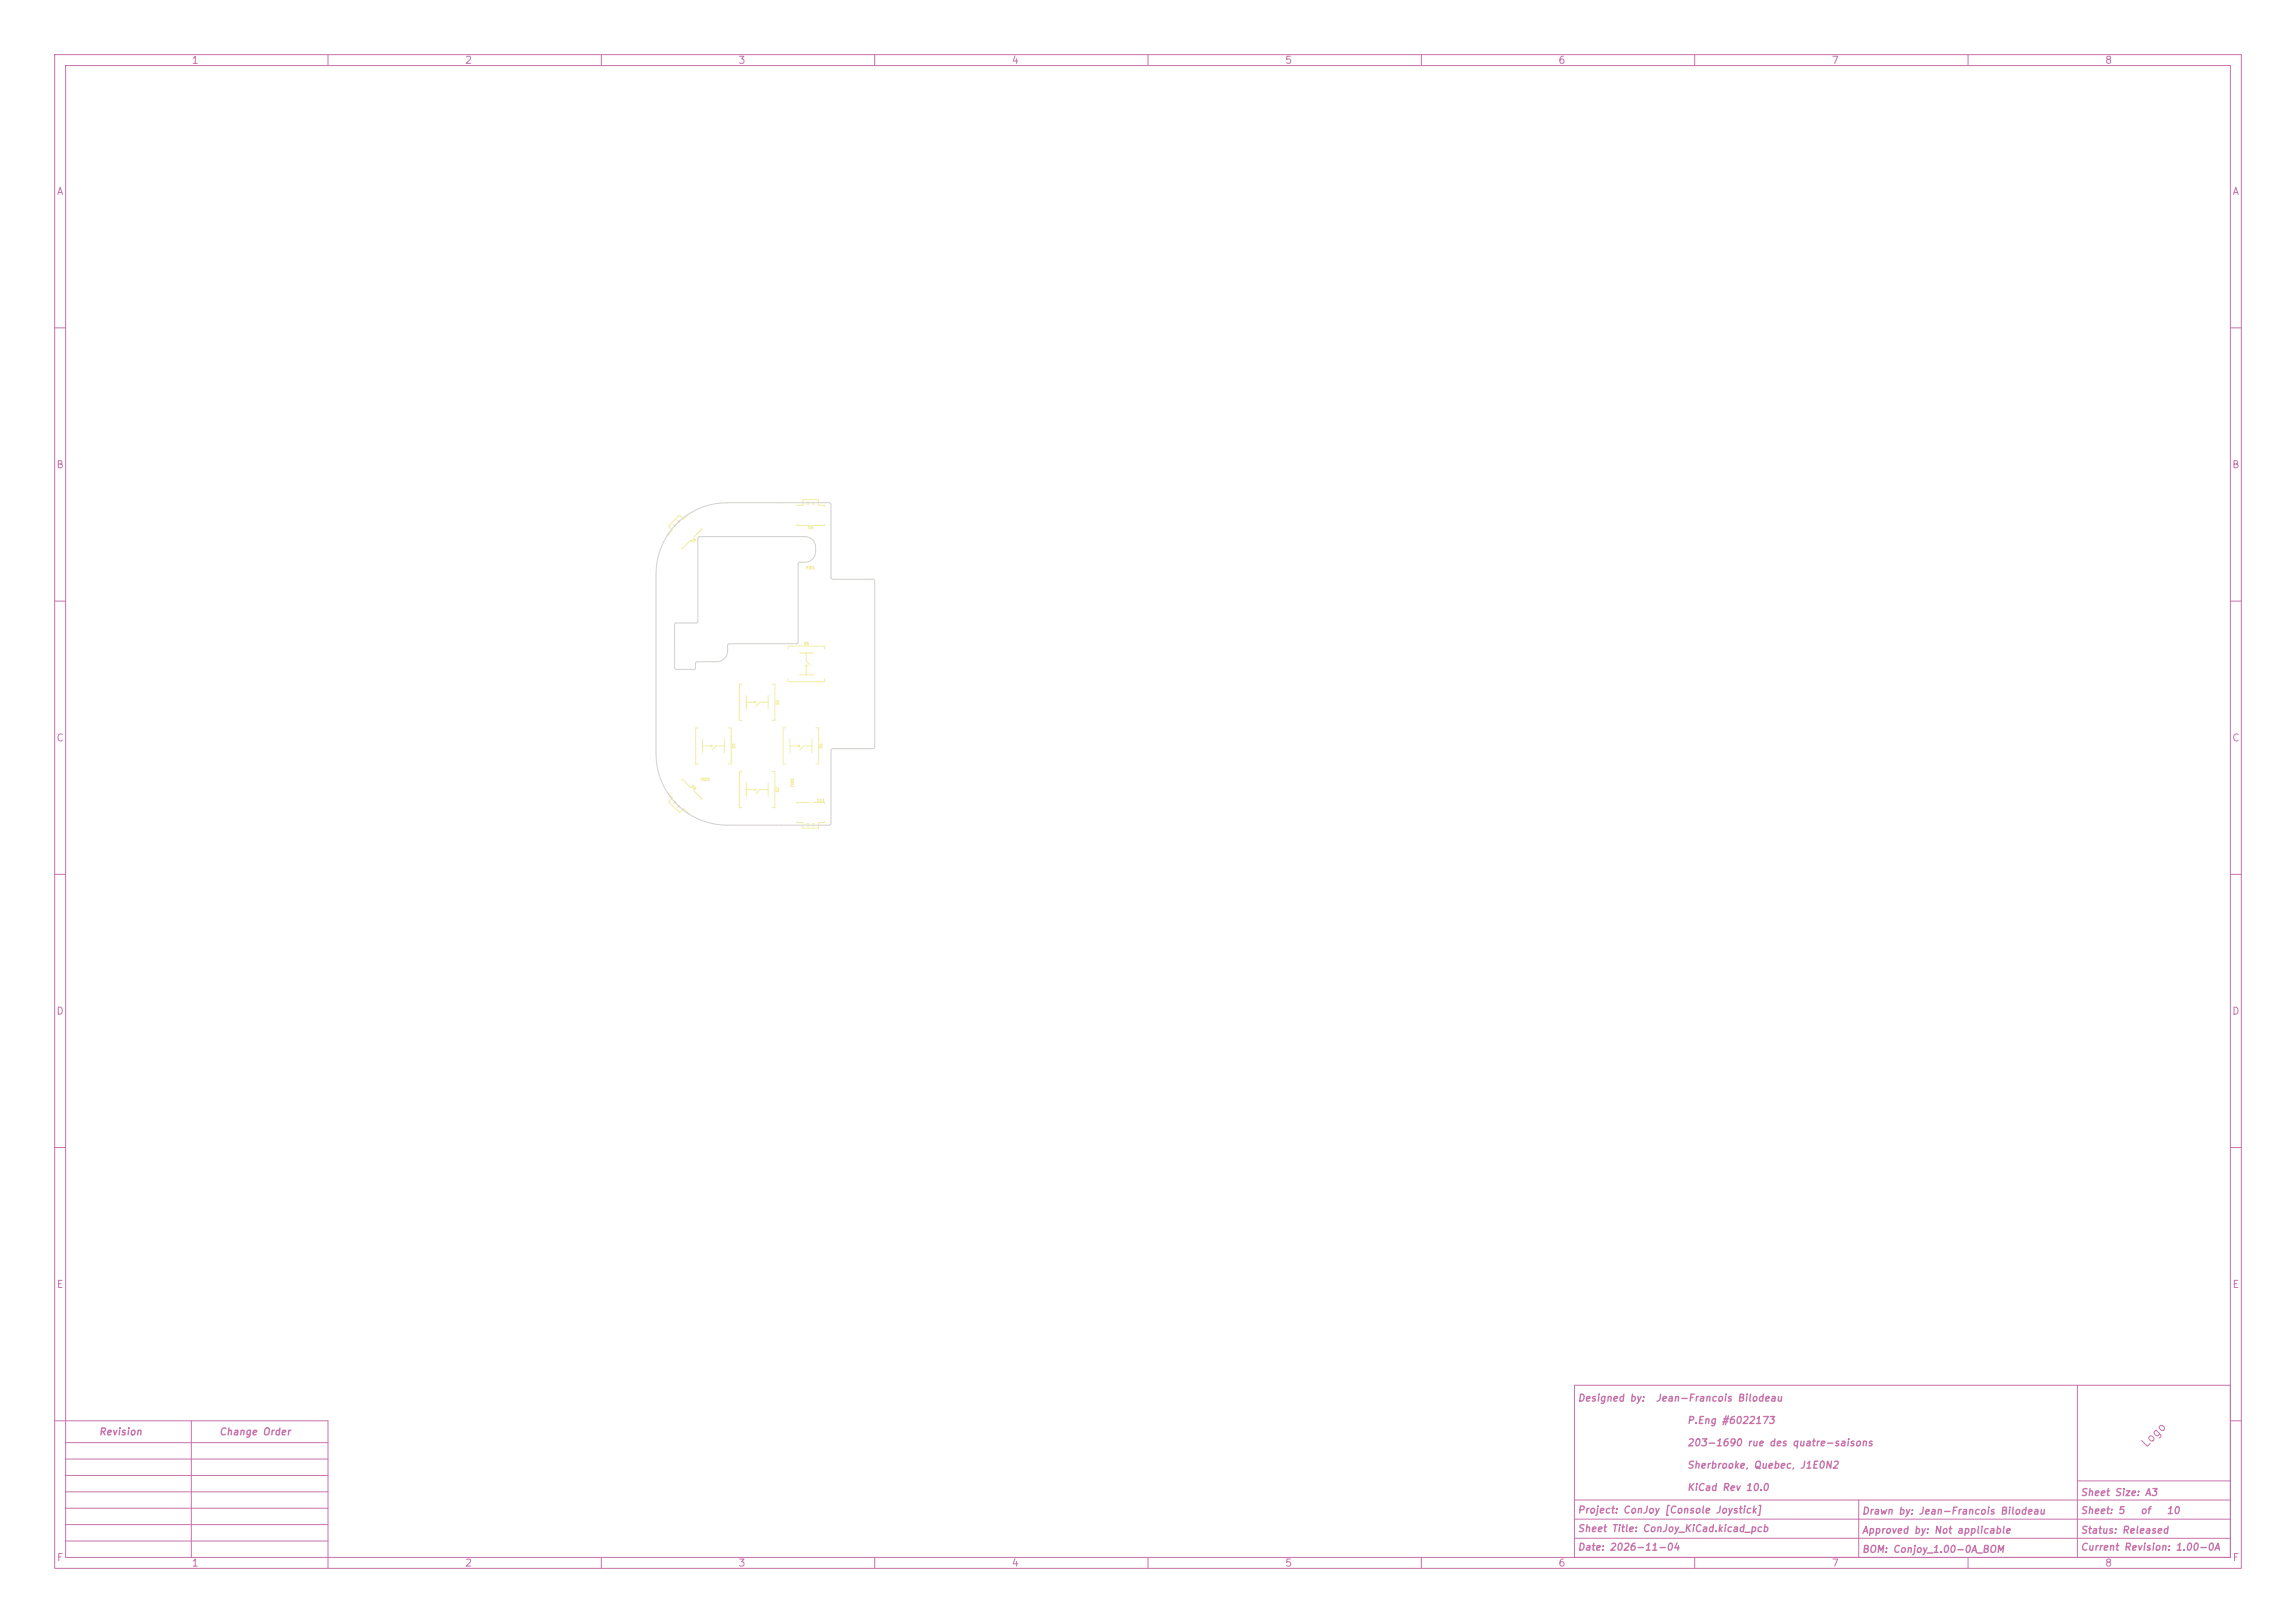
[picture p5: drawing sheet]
<svg xmlns="http://www.w3.org/2000/svg" width="420mm" height="297mm" viewBox="0 0 420 297" stroke-linecap="round" stroke-linejoin="round" font-family="sans-serif">
<defs><g id="words">
<text font-size="1.5" fill="#c872ab" x="392.8" y="265.3" transform="rotate(-45 392.8 265.3)">Logo</text>
<g font-size="1.3" fill="#c872ab">
<text x="35" y="12">1</text>
<text x="85" y="12">2</text>
<text x="135" y="12">3</text>
<text x="185" y="12">4</text>
<text x="235" y="12">5</text>
<text x="285" y="12">6</text>
<text x="335" y="12">7</text>
<text x="385" y="12">8</text>
<text x="10.3" y="36">A</text>
<text x="408.3" y="36">A</text>
<text x="10.2" y="86">B</text>
<text x="408.2" y="86">B</text>
<text x="10.2" y="136">C</text>
<text x="408.2" y="136">C</text>
<text x="10.2" y="186">D</text>
<text x="408.2" y="186">D</text>
<text x="10.3" y="236">E</text>
<text x="408.3" y="236">E</text>
<text x="288.5" y="256.8">Designed by:</text>
<text x="302.8" y="256.8">Jean-Francois Bilodeau</text>
<text x="18" y="263">Revision</text>
<text x="40" y="263">Change Order</text>
<text x="308.5" y="260.9">P.Eng #6022173</text>
<text x="308.5" y="265">203-1690 rue des quatre-saisons</text>
<text x="308.5" y="269">Sherbrooke, Quebec, J1E0N2</text>
<text x="308.5" y="273.1">KiCad Rev 10.0</text>
<text x="380.5" y="274.1">Sheet Size: A3</text>
<text x="288.5" y="277.3">Project: ConJoy [Console Joystick]</text>
<text x="288.5" y="280.7">Sheet Title: ConJoy_KiCad.kicad_pcb</text>
<text x="340.5" y="277.5">Drawn by: Jean-Francois Bilodeau</text>
<text x="340.5" y="281">Approved by: Not applicable</text>
<text x="380.5" y="277.4">Sheet: 5</text>
<text x="380.5" y="281">Status: Released</text>
<text x="391.4" y="277.4">of</text>
<text x="396.2" y="277.4">10</text>
<text x="10.3" y="286">F</text>
<text x="35" y="287">1</text>
<text x="85" y="287">2</text>
<text x="135" y="287">3</text>
<text x="185" y="287">4</text>
<text x="235" y="287">5</text>
<text x="285" y="287">6</text>
<text x="288.5" y="284.1">Date: 2026-11-04</text>
<text x="335" y="287">7</text>
<text x="340.5" y="284.5">BOM: Conjoy_1.00-0A_BOM</text>
<text x="380.5" y="284.1">Current Revision: 1.00-0A</text>
<text x="385" y="287">8</text>
<text x="408.3" y="286">F</text>
</g>
<g font-size=".5" fill="#f2eda1">
<text x="126.8" y="99.5" transform="rotate(-45 126.8 99.5)">S6</text>
<text x="147.8" y="96.9">S8</text>
<text x="147.4" y="104.3">FID1</text>
<text x="147" y="118.2">S5</text>
<text x="142.6" y="129.1" transform="rotate(-90 142.6 129.1)">S1</text>
<text x="134.6" y="137.1" transform="rotate(-90 134.6 137.1)">S3</text>
<text x="150.6" y="137.1" transform="rotate(-90 150.6 137.1)">S4</text>
<text x="128.1" y="143">FID3</text>
<text x="126.3" y="144" transform="rotate(45 126.3 144)">S9</text>
<text x="142.6" y="145.1" transform="rotate(-90 142.6 145.1)">S2</text>
<text x="145.3" y="144.1" transform="rotate(-90 145.3 144.1)">FID5</text>
<text x="149.4" y="146.9">S11</text>
</g>
</g></defs>
<g fill="none" stroke="#c872ab" stroke-width=".18">
<path d="M10 10h400v277h-400zM12 12h396v273h-396zM60 10v2M110 10v2M160 10v2M210 10v2M260 10v2M310 10v2M360 10v2M10 60h2M408 60h2M10 110h2"/>
<path d="M408 110h2M10 160h2M408 160h2M10 210h2M408 210h2M288 253.5h120v31.5h-120zM380 253.5v31.5M10 260h50v27M12 264h48M12 267h48M12 270h48M12 273h48"/>
<path d="M12 276h48M12 279h48M35 260v25M288 278h120M288 274.5h120M340 274.5v10.5M380 271h28M408 260h2M12 282h48M110 285v2M160 285v2M210 285v2"/>
<path d="M260 285v2M288 281.5h120M310 285v2M360 285v2"/>
</g>
<g fill="none" stroke="#f2eda1" stroke-width=".18">
<path d="M123.2 95.9l.3 .3M123.4 96.2h.1M123.5 96.1v.1M123.9 95.2l.3 .3M124.1 95.5h.1M124.2 95.4v.1M125.9 94.4l-.1-.2-.8 .8-.7-.7-2 2 .7 .7-.8 .8 .2 .1M126.4 98.9l-1.6 1.5-.1-.2M128.2 96.7l.2 .1-1.5 1.6M145.8 92.7v-.2h1.1v-1h2.8v1h1.1v.2M145.8 96v.1h2.1M147.7 92.2l.1 .1"/>
<path d="M147.8 91.8v.5M147.9 92.2l-.1 .1M148.7 92.2l.1 .1M148.8 91.8v.5M148.9 92.2l-.1 .1M150.8 96v.1h-2.2M144.2 118.8v-.6h6.6v.6M146.2 119.5h2.5M147.5 119.5v1.5l.7 .7M127.8 133.2h-.6v6.6h.6M128.5 136.5h1.5M128.5 135.3v2.5"/>
<path d="M132.5 136.5h-1.5l-.7 .7M132.5 135.3v2.5M133.2 133.2h.5l.1 6.6h-.6M135.8 125.2h-.6v6.6h.6M136.5 127.2v2.6M136.5 128.5h1.5M140.5 128.5h-1.5l-.7 .7M140.5 127.2v2.6M141.2 125.2h.5l.1 6.6h-.6M143.7 133.2h-.5v6.6h.5M144.2 124.2v.5h6.6v-.5M144.5 135.3v2.5"/>
<path d="M144.5 136.5h1.5M146.2 123.5h2.5M147.5 122v1.5M148.5 136.5h-1.5l-.7 .7M148.5 135.3v2.5M149.3 133.2h.4l.1 6.6h-.5M122.4 145.1l-.2 .1 .8 .8-.7 .7 2 2 .7-.7 .8 .8 .1-.2M123.4 146.8h.1M123.5 146.8l-.3 .3M123.5 146.8v.1M124.1 147.5h.1M124.2 147.5l-.3 .3"/>
<path d="M124.2 147.5v.1M124.7 142.8l.1-.2 1.6 1.5M126.9 144.6l1.5 1.6-.2 .1M135.8 141.2h-.6v6.6h.6M136.5 143.2v2.6M136.5 144.5h1.5M140.5 143.2v2.6M140.5 144.5h-1.5l-.7 .7M141.2 141.2h.6v6.6h-.6M145.8 150.3v.2h1.1v1.1h2.8v-1.1h1.1v-.2M147.8 150.7l-.1 .1M147.8 150.7l.1 .1"/>
<path d="M147.8 150.7v.5M147.9 146.9h-2.1v.1M148.6 146.9h2.2v.1M148.8 150.7l-.1 .1M148.8 150.7l.1 .1M148.8 150.7v.5"/>
<circle cx="130.1" cy="136.5" r=".14"/>
<circle cx="138.1" cy="128.5" r=".14"/>
<circle cx="146.1" cy="136.5" r=".14"/>
<circle cx="147.5" cy="121.9" r=".14"/>
<circle cx="138.1" cy="144.5" r=".14"/>
</g>
<path d="M123.8 95.8a13 13 0 0 1 9.2-3.8h18.9l.1 .3v13.5l.3 .2h7.4l.3 .3v30.5l-.3 .2h-7.4l-.3 .2v13.7l-.3 .1h-18.7a13 13 0 0 1-13-13v-33a13 13 0 0 1 3.8-9.2zM127.7 98.3l19.5-.1a2 2 0 0 1 2 2v.7a2 2 0 0 1-2 2h-1l-.2 .3-.1 14.5-.2 .1h-12.3l-.3 .2v1.1a2 2 0 0 1-2 2h-3.7l-.2 .2v1l-.2 .2h-3.3l-.3-.3v-8l.3-.2h3.7l.2-.2z" fill="none" stroke="#d0d2cd" stroke-width=".18"/>
<use href="#words"/>
</svg>
